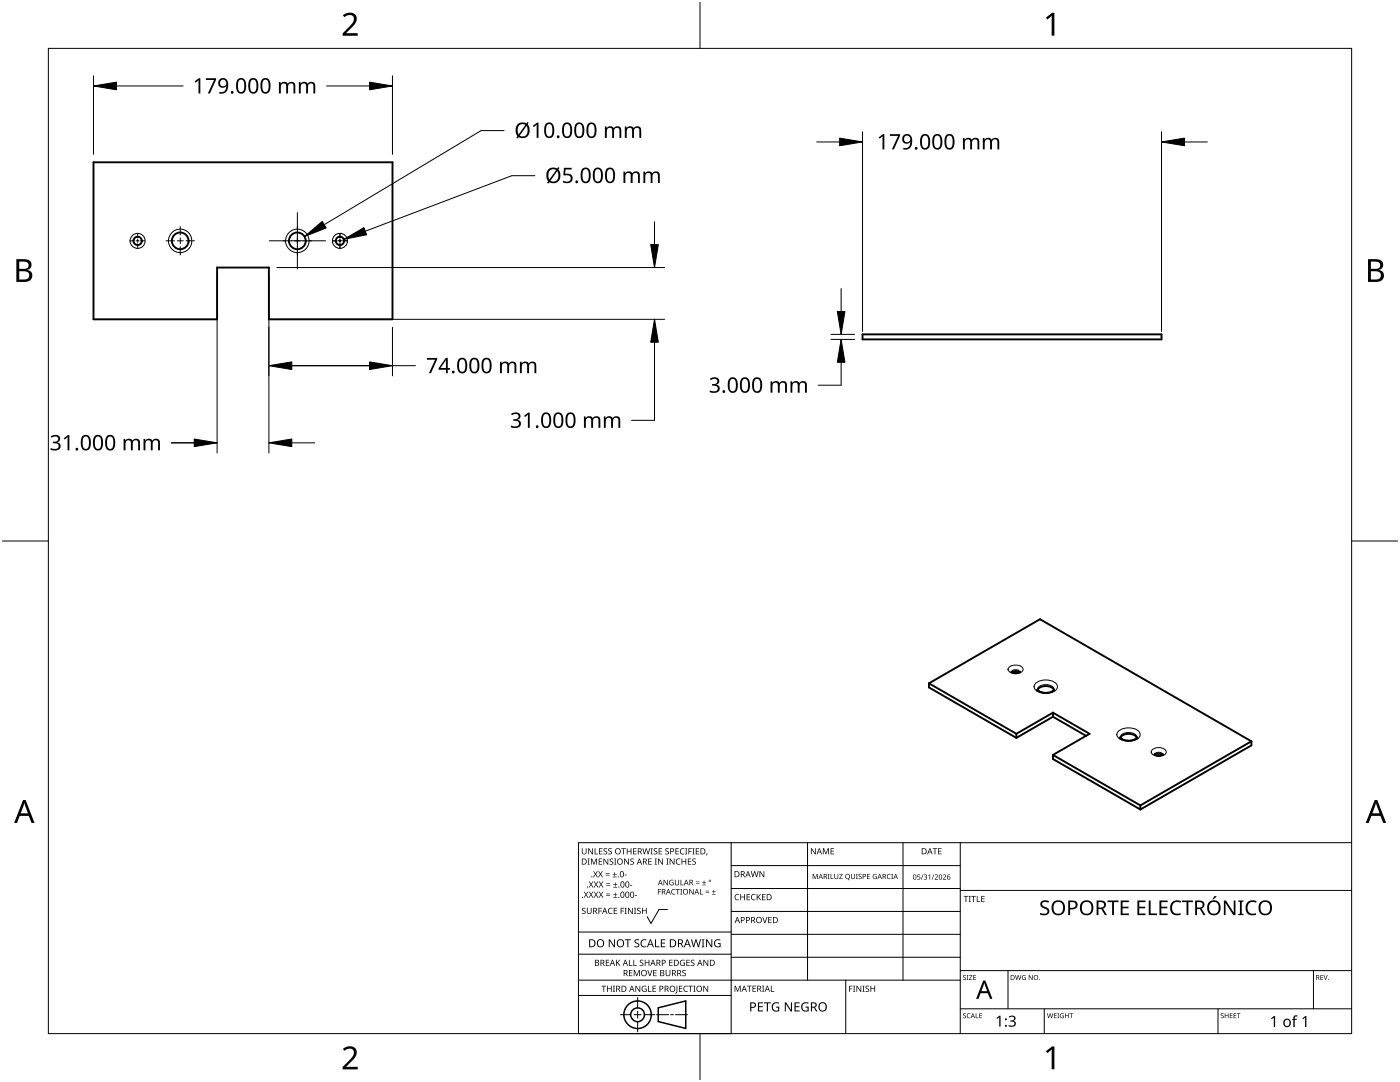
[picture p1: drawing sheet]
<svg xmlns="http://www.w3.org/2000/svg" width="279mm" height="216mm" viewBox="0 0 279 216" stroke-linecap="round" stroke-linejoin="round" font-family="sans-serif">
<g fill="none" stroke="#000" stroke-width=".2">
<path d="M201.5 133a2.18 2.18 0 0 1 2.6 .3 .85 .85 0 0 1-.9 1.1 1.63 1.63 0 0 1-2-.8zM201.8 134.1a1 1 0 0 1 1.7 0M206.7 136.3a3.2 3.2 0 0 1 4.3 .4 1.16 1.16 0 0 1-1.1 1.5 3.1 3.1 0 0 1-3.4-.8l-.1-.4zM207 137.6a1.89 1.89 0 0 1 2.7-.8l.6 .5 .1 .3M223.2 145.9a3.4 3.4 0 0 1 4 0 1.11 1.11 0 0 1 .2 1.2 1.11 1.11 0 0 1-1 .6 3.2 3.2 0 0 1-3.4-.8l-.1-.3zM223.6 147.2a1.7 1.7 0 0 1 2.2-1 1.17 1.17 0 0 1 1.1 1M230 149.5a2.11 2.11 0 0 1 2.7 .3 .69 .69 0 0 1-.6 .9 1.81 1.81 0 0 1-2.4-.6zM230.4 150.6a.96 .96 0 0 1 1.7 0"/>
<circle cx="27.5" cy="48.1" r="1.51"/>
<circle cx="36" cy="48.1" r="2.34"/>
<circle cx="59.3" cy="48.1" r="2.34"/>
<circle cx="67.8" cy="48.1" r="1.5"/>
</g>
<g fill="none" stroke="#000" stroke-width=".38">
<path d="M18.7 32.4h59.6v31.3h-24.6v-10.3h-10.4v10.3h-24.6zM172.1 66.7h59.7v1h-59.7zM185.4 136.4v.8l17.4 10M185.4 136.4l17.4 10M185.4 136.4l22.2-12.8 42.1 24.3M201.9 134h.1M202 134.2l.7-.3 .7 .3M203.5 134a1.52 1.52 0 0 1-1.6 0M203.6 134h-.1M207 137.9a1.75 1.75 0 0 1 2.2-1 1.12 1.12 0 0 1 1.2 1M207 137.6a2.38 2.38 0 0 0 3.4 0M202.8 146.4v.8"/>
<path d="M210.1 150.6v.9l17.5 10M210.1 142.2v.8M210.1 143l-7.3 4.2M210.1 150.6l17.5 10.1M210.1 143l6.6 3.8M210.1 142.2l-7.3 4.2M210.1 142.2l7.3 4.2-7.3 4.2M223.6 147.4a1.71 1.71 0 0 1 2.2-.9 1.18 1.18 0 0 1 1.1 .9M223.6 147.1h.1M226.9 147.1a2.42 2.42 0 0 1-3.3 0M230.4 150.5h.1M230.5 150.6l.7-.2 .7 .2"/>
<path d="M232.1 150.5a1.52 1.52 0 0 1-1.7 0M232.1 150.5h.1M249.7 147.9v.8l-22.1 12.8M249.7 147.9l-22.1 12.8M227.6 160.7v.8"/>
<circle cx="27.5" cy="48.1" r=".82"/>
<circle cx="36" cy="48.1" r="1.67"/>
<circle cx="59.3" cy="48.1" r="1.67"/>
<circle cx="67.8" cy="48.1" r=".83"/>
</g>
<path d="M9.7 9.7h260v196.5h-260z" fill="none" stroke="#000" stroke-width=".2"/>
<path d="M139.7 .5v9.2M.5 108h9.2M269.7 108h9.2M139.7 206.2v9.2" fill="none" stroke="#000" stroke-width=".2"/>
<g fill="#000">
<path d="M68.4 3.1a1.64 1.64 0 0 1 2.8 .4 2.52 2.52 0 0 1-1.2 2.2l-.9 .9h2.3v.5h-3v-.4l1.2-1.2a1.95 1.95 0 0 0 .9-2.2 1.23 1.23 0 0 0-1.8 .1zM208.7 3.5l1.3-.9h.4v4.5h-.5v-4l-.9 .8zM68.4 209.3a1.64 1.64 0 0 1 2.8 .4 2.52 2.52 0 0 1-1.2 2.2l-.9 1h2.3v.5h-3v-.5l1.2-1.2a1.95 1.95 0 0 0 .9-2.1 1.23 1.23 0 0 0-1.8 .1zM208.7 209.8l1.3-1h.4v4.6h-.5v-4l-.9 .7z"/>
<path d="M3.3 51.7h1.3a1.28 1.28 0 0 1 1.7 1.3 1.04 1.04 0 0 1-.9 .9 1.23 1.23 0 0 1 1 1.5 1.23 1.23 0 0 1-1.5 .9h-1.6zM3.8 54.1v1.7h1a.86 .86 0 0 0 1-.9 .86 .86 0 0 0-1.1-.8zM3.8 52.2v1.4h.9a.78 .78 0 0 0 1-.7 .78 .78 0 0 0-1.1-.7z"/>
<path d="M273 51.7h1.3a1.28 1.28 0 0 1 1.7 1.3 1.04 1.04 0 0 1-.8 .9 1.23 1.23 0 0 1 1 1.5 1.23 1.23 0 0 1-1.6 .9h-1.6zM273.6 54.1v1.7h.9a.86 .86 0 0 0 1.1-.9 .86 .86 0 0 0-1.1-.8zM273.6 52.2v1.4h.8a.78 .78 0 0 0 1-.7 .78 .78 0 0 0-1.1-.7z"/>
<path d="M4.6 159.6h.5l1.8 4.6h-.6l-.6-1.4h-1.8l-.5 1.4h-.6zM4.8 160.2l-.7 2.1h1.5z"/>
<path d="M274.3 159.6h.6l1.7 4.6h-.6l-.5-1.4h-1.8l-.6 1.4h-.5zM274.6 160.2l-.7 2.1h1.4z"/>
</g>
<g fill="none" stroke="#000" stroke-width=".2">
<path d="M145.9 168.1v38.1h-30.5v-38.1h154.3M145.9 172.7h45.7M145.9 177.3h45.7M161.2 168.1v27.5M180.2 168.1v27.5M191.6 168.1v38.1M191.6 177.7h78.1M115.4 198.6h30.5M115.4 195.6h76.2M115.4 190.4h30.5M115.4 186h30.5M127.3 199v2.1"/>
<path d="M133.2 181.5h-1.7l-1.6 2.8-.7-1.4M145.9 181.9h45.7M145.9 186.4h45.7M145.9 191h45.7M168.8 195.6v10.6M191.6 193.7h78.1M201.2 193.7v7.6M262.1 193.7v7.6M123.8 202.5h2.1M126.6 202.5h1.3M127.3 201.8v1.4M127.3 203.8v2.1"/>
<path d="M128.6 202.5h2.1M131 202.5h2.4M133.8 202.5h.6M134.8 202.5h2.4M191.6 201.3h78.1M208.4 201.3v4.9M243.1 201.3v4.9"/>
</g>
<g fill="#000">
<path d="M116.1 169.3h.2v.8a.32 .32 0 0 0 .3 .3 .32 .32 0 0 0 .3-.3v-.8h.2v.8a.47 .47 0 0 1-.5 .4 .47 .47 0 0 1-.5-.5zM116.5 177.9h.2l.3 .5 .3-.5h.1l-.4 .6 .4 .6h-.1l-.3-.5-.4 .5h-.1l.4-.6zM117.3 171.3h.4l-.1 .1v1l.1 .1h-.4l.1-.1v-1zM117.4 169.3h.2l.6 1v-1h.1v1.2h-.1l-.7-1v1h-.1zM117.5 177.9h.2l.3 .5 .3-.5h.1l-.4 .6 .4 .6h-.1l-.4-.5-.3 .5h-.1l.4-.6zM117.5 175.9h.2l.3 .5 .3-.5h.1l-.4 .6 .5 .6h-.2l-.3-.5-.4 .5h-.1l.4-.6zM117.9 171.3h.3l.3 1 .4-1h.3v1.2h-.2v-1l-.4 1h-.1l-.4-1v1h-.2zM118.7 169.3h.1v1h.6v.2h-.7zM118.4 173.8h.1l.3 .5 .3-.5h.2l-.4 .6 .4 .7h-.1l-.4-.6-.3 .6h-.1l.4-.7zM118.5 177.9h.2l.2 .5 .3-.5h.2l-.4 .6 .4 .6h-.1l-.4-.5-.3 .5h-.1l.4-.6zM118.5 175.9h.2l.3 .5 .3-.5h.1l-.4 .6 .4 .6h-.1l-.3-.5-.4 .5h-.1l.4-.6zM119.5 171.3h.7v.1h-.6v.4h.5v.2h-.5v.4h.6v.1h-.7z"/>
<path d="M119.6 169.3h.6v.1h-.5v.4h.5v.1h-.5v.4h.5v.2h-.6zM119.4 173.8h.1l.3 .5 .3-.5h.2l-.4 .6 .4 .7h-.1l-.4-.6-.3 .6h-.2l.5-.7zM119.5 177.9h.1l.3 .5 .3-.5h.2l-.4 .6 .4 .6h-.1l-.4-.5-.3 .5h-.1l.4-.6zM119.5 175.9h.2l.3 .5 .3-.5h.1l-.4 .6 .4 .6h-.1l-.4-.5-.3 .5h-.1l.4-.6zM120.9 174.6h.8v.1h-.8zM120.9 174.2h.8v.1h-.8zM121 178.7h.8v.1h-.8zM121 178.3h.8v.1h-.8zM121 176.6h.8v.1h-.8zM121 176.3h.8v.1h-.8zM120.5 169.4l.4-.1h.3l-.1 .1a.25 .25 0 0 0-.4-.1 .25 .25 0 0 0 0 .4l.4 .3 .1 .2-.3 .3-.5-.1v-.1h.2a.27 .27 0 0 0 .4-.1 .27 .27 0 0 0-.3-.3l-.2-.2zM120.4 171.3h.2l.7 1-.1-1h.2v1.2h-.2l-.6-1v1h-.2z"/>
<path d="M121.4 169.4l.5-.1h.2v.1a.25 .25 0 0 0-.4-.1 .25 .25 0 0 0 0 .4l.4 .3v.2l-.2 .3-.5-.1v-.1h.1a.27 .27 0 0 0 .5-.1 .27 .27 0 0 0-.4-.3l-.2-.2zM122.3 174.9h.8v.2h-.8zM122.4 179h.8v.1h-.8zM122.4 177h.8v.1h-.8zM121.7 171.4l.4-.1 .3 .1-.1 .1a.25 .25 0 0 0-.4-.1 .25 .25 0 0 0 0 .4 .42 .42 0 0 1 .5 .5 .42 .42 0 0 1-.7 .2l-.1-.2 .2 .1a.27 .27 0 0 0 .5-.2 .27 .27 0 0 0-.4-.3l-.2-.2zM122.6 174h.1v.4h.4v.1h-.4v.4h-.1v-.4h-.3v-.1h.3zM122.7 178.1h.1v.4h.4v.1h-.4v.3h-.1v-.3h-.3v-.1h.3zM122.7 176.1h.2v.3h.3v.2h-.3v.3h-.2v-.3h-.3v-.2h.3zM122.6 171.3h.4l-.1 .1v1l.1 .1h-.4l.1-.1v-1zM124 169.3h.9v.1h-.4v1.1h-.1v-1.1h-.4zM124.7 174.5h.4v.2h-.4zM124.6 171.3h.1l.7 1v-1h.1v1.2h-.2l-.6-1v1h-.1z"/>
<path d="M125.7 176.6h.5v.1h-.5zM125.1 169.3h.1v.5h.7v-.5h.1v1.2h-.1v-.6h-.7v.6h-.1zM125.8 171.4l.5-.1 .2 .1v.1a.25 .25 0 0 0-.4-.1 .25 .25 0 0 0 0 .4 .42 .42 0 0 1 .4 .5 .42 .42 0 0 1-.7 .2v-.2l.1 .1a.27 .27 0 0 0 .5-.2 .27 .27 0 0 0-.4-.3l-.2-.2zM126.7 178.6h.4v.2h-.4zM126.4 169.3h.6v.1h-.5v.4h.5v.1h-.5v.4h.5v.2h-.6zM128.2 169.3h.2l.2 1 .3-1h.2l.2 1 .3-1h.1l-.3 1.2h-.1l-.3-1.1-.3 1.1h-.2zM129.4 171.3h.7v.1h-.6v.4h.5v.2h-.5v.4h.6v.1h-.7zM129.8 169.3h.5l-.2 .1v1l.2 .1h-.5l.2-.1v-1zM130.7 171.3h.4l-.1 .1v1l.1 .1h-.4l.1-.1v-1zM130.5 169.4l.4-.1h.3l-.1 .1a.25 .25 0 0 0-.4-.1 .25 .25 0 0 0 0 .4l.4 .3 .1 .2-.2 .3-.6-.1v-.1h.2a.27 .27 0 0 0 .4-.1 .27 .27 0 0 0-.3-.3l-.2-.2zM131.3 177.4h.6v.1h-.5v.4h.5v.1h-.5v.5h-.1zM131.4 169.3h.7v.1h-.5v.4h.5v.1h-.5v.4h.5v.2h-.7z"/>
<path d="M131.3 171.3h.2l.7 1v-1h.1v1.2h-.2l-.6-1v1h-.2zM132.4 175.6h.2l.6 .9v-.9h.1v1h-.2l-.6-.9v.9h-.1zM133 171.3h.4l-.1 .1v1l.1 .1h-.4l.1-.1v-1zM132.8 169.4l.4-.1h.3l-.1 .1a.25 .25 0 0 0-.3-.1 .25 .25 0 0 0 0 .4l.4 .3v.2l-.2 .3-.5-.1v-.1h.1a.27 .27 0 0 0 .5-.1 .27 .27 0 0 0-.4-.3l-.2-.2zM133.7 175.7l.5-.2 .2 .1v.1a.45 .45 0 0 0-.7 .4 .45 .45 0 0 0 .6 .4v-.3h-.2v-.1h.3v.5a.6 .6 0 0 1-.8-.1 .6 .6 0 0 1 .1-.8zM134.1 177.5l.4-.1h.3l-.1 .2a.44 .44 0 0 0-.6 .4 .44 .44 0 0 0 .6 .3 .52 .52 0 0 1-.7 0 .52 .52 0 0 1 .1-.8zM133.6 171.3h.2l.7 1v-1h.1v1.2h-.2l-.6-1v1h-.2zM134.9 177.4h.8v.1h-.4v1h-.1v-1h-.3zM135 171.5l.5-.2 .3 .1-.1 .1a.49 .49 0 0 0-.7 .4 .49 .49 0 0 0 .7 .5 .52 .52 0 0 1-.6 0 .52 .52 0 0 1-.2-.6zM134.8 169.3h.7v.1h-.6v.4h.5v.1h-.5v.4h.6v.2h-.7zM134.7 175.6h.1v.7a.28 .28 0 0 0 .3 .2 .28 .28 0 0 0 .3-.2v-.7h.1v.7a.42 .42 0 0 1-.4 .4 .42 .42 0 0 1-.4-.4zM135.8 175.6h.2v.9h.4v.1h-.6z"/>
<path d="M135.8 177.4h.3l-.1 .1v.9l.1 .1h-.3l.1-.1v-.9zM135.8 169.4l.4-.1h.4l-.1 .1h-.2a.49 .49 0 0 0-.4 .6 .49 .49 0 0 0 .7 .3 .52 .52 0 0 1-.7 .1 .52 .52 0 0 1-.2-.6zM136 171.3h.2v.5h.6v-.5h.1v1.2h-.1v-.5h-.6v.5h-.2zM136.7 169.3h.5l-.2 .1v1l.2 .1h-.5l.2-.1v-1zM137.4 169.3h.7v.1h-.6v.4h.5v.2h-.5v.5h-.1zM137.3 171.3h.7v.1h-.6v.4h.5v.2h-.5v.4h.6v.1h-.7zM137.6 177.4h.1l.6 .9v-.9h.1v1.1h-.1l-.6-.9v.9h-.1zM138.2 169.3h.4l-.1 .1v1l.1 .1h-.4l.1-.1v-1zM138.9 176.2h.7v.1h-.7zM138.9 175.9h.7v.1h-.7zM138.2 171.4l.4-.1 .3 .1-.1 .1a.25 .25 0 0 0-.4-.1 .25 .25 0 0 0 0 .4 .42 .42 0 0 1 .5 .5 .42 .42 0 0 1-.7 .2l-.1-.2 .2 .1a.27 .27 0 0 0 .5-.2 .27 .27 0 0 0-.4-.3l-.2-.2zM138.9 169.3h.6v.1h-.5v.4h.5v.1h-.5v.4h.5v.2h-.6z"/>
<path d="M139.7 177.4h.1v1h.5v.1h-.6zM140.1 176.5h.8v.1h-.8zM140.5 175.7h.1v.3h.3v.2h-.3v.3h-.1v-.3h-.4v-.2h.4zM140.8 178h.7v.2h-.7zM140.8 177.7h.7v.1h-.7zM141 170.3h.2l-.3 .4zM142.1 178.4h.7v.1h-.7zM142.4 177.6h.1v.3h.3v.1h-.3v.3h-.1v-.3h-.3v-.1h.3zM146.8 178.6l.4-.2 .3 .1v.1a.49 .49 0 0 0-.7 .4 .49 .49 0 0 0 .7 .5 .52 .52 0 0 1-.7 0 .52 .52 0 0 1-.2-.6zM147.7 178.4h.2v.5h.6v-.5h.2v1.2h-.2v-.5h-.6v.5h-.2zM149 178.4h.7v.1h-.5v.4h.4v.2h-.4v.4h.5v.1h-.7zM150 178.6l.5-.2 .3 .1-.1 .1a.49 .49 0 0 0-.7 .4 .49 .49 0 0 0 .8 .5 .52 .52 0 0 1-.7 0 .52 .52 0 0 1-.2-.6z"/>
<path d="M149.8 173.8h.2l.3 1.1 .2-1.1h.2l.3 1.1 .2-1.1h.2l-.3 1.2h-.2l-.3-1-.3 1h-.1zM151 178.4h.2v.6l.5-.6h.2l-.5 .5 .5 .7h-.2l-.4-.6-.1 .6h-.2zM151.6 173.8h.1l.7 1v-1h.1v1.2h-.1l-.7-1v1h-.1zM152.1 178.4h.7v.1h-.6v.4h.5v.2h-.5v.4h.6v.1h-.7zM162.2 174.4h.2l.3 .8 .3-.8h.2v1h-.1v-.9l-.5 .9-.3-.9v.9h-.1zM161.8 169.3h.2l.7 1v-1h.1v1.2h-.2l-.6-1v1h-.2zM164.2 169.3h.2l.4 .9 .4-.9h.2v1.2h-.1v-1.1l-.4 1.1h-.1l-.4-1.1v1.1h-.2zM165.2 174.4h.4l-.2 .1v.8l.2 .1h-.4l.1-.1v-.8zM165.8 174.4h.1v.9h.4v.1h-.5zM165.8 169.3h.6v.1h-.5v.4h.5v.1h-.5v.4h.5v.2h-.6zM166.5 174.4h.1v.6a.26 .26 0 0 0 .3 .3 .26 .26 0 0 0 .3-.3v-.6h.1v.6a.39 .39 0 0 1-.4 .4 .39 .39 0 0 1-.4-.4zM167.5 174.4h.7l-.6 .9h.6v.1h-.7l.5-.9h-.5z"/>
<path d="M169.9 174.4h.1v.6a.26 .26 0 0 0 .2 .3 .26 .26 0 0 0 .3-.3v-.6h.1v.6a.39 .39 0 0 1-.4 .4 .39 .39 0 0 1-.3-.4zM170.8 174.4h.4l-.1 .1v.8l.1 .1h-.4l.1-.1v-.8zM171.4 174.5l.3-.1h.2v.1a.24 .24 0 0 0-.3-.1 .24 .24 0 0 0-.1 .4 .24 .24 0 0 0 .3 .1 .32 .32 0 0 1 0 .5 .32 .32 0 0 1-.5-.2l.1 .1a.26 .26 0 0 0 .3 0 .26 .26 0 0 0 .1-.3 .26 .26 0 0 0-.3-.1zM173 174.4h.6v.1h-.4v.3h.4v.1h-.4v.4h.4v.1h-.6zM174.3 174.5l.4-.1h.3l-.1 .1a.42 .42 0 0 0-.6 .4 .42 .42 0 0 0 .6 .4v-.3h-.3v-.1h.4v.5a.56 .56 0 0 1-.7-.1 .56 .56 0 0 1 0-.8zM177.1 174.5l.3-.1h.4l-.3 .1a.42 .42 0 0 0-.4 .5 .42 .42 0 0 0 .6 .3 .48 .48 0 0 1-.7-.1 .48 .48 0 0 1 .1-.7zM177.9 174.4h.3l-.1 .1v.8l.1 .1h-.3l.1-.1v-.8zM183.1 174.5h.5v.1h-.4v.3a.34 .34 0 0 1 .4 .2 .34 .34 0 0 1-.1 .4 .34 .34 0 0 1-.5-.1 .27 .27 0 0 0 .4 .1 .27 .27 0 0 0 .1-.4 .27 .27 0 0 0-.4-.1zM184.2 174.5h.1l-.4 1h-.1zM184.4 174.6h.5l.1 .2-.2 .2a.32 .32 0 0 1 .2 .4 .32 .32 0 0 1-.5 .1l-.1-.1a.26 .26 0 0 0 .4 .1 .26 .26 0 0 0 0-.4l-.3-.2a.23 .23 0 0 0 .3 0 .23 .23 0 0 0-.1-.4 .23 .23 0 0 0-.3 .2zM185.2 174.7l.4-.2v1h-.1v-.9l-.2 .2zM186.3 174.5h.2l-.4 1h-.2z"/>
<path d="M186.1 169.3h.9v.1h-.3v1.1h-.2v-1.1h-.4zM186.5 174.6a.37 .37 0 0 1 .6 0 .37 .37 0 0 1-.2 .6l-.2 .2h.5v.1h-.7l.3-.4a.27 .27 0 0 0 .3-.3 .27 .27 0 0 0-.4-.2zM187.2 169.3h.7v.1h-.5v.4h.5v.1h-.5v.4h.5v.2h-.7zM188.2 174.6a.37 .37 0 0 1 .6 0 .37 .37 0 0 1-.3 .6l-.2 .2h.5v.1h-.6l.2-.4a.27 .27 0 0 0 .3-.3 .27 .27 0 0 0-.4-.2zM192.3 178.8h.9v.1h-.3v1.1h-.2v-1.1h-.4zM193.3 178.8h.5l-.2 .1v1l.2 .1h-.5l.2-.1v-1zM193.8 178.8h1v.1h-.4v1.1h-.2v-1.1h-.4zM194.9 178.8h.2v1.1h.5v.1h-.7zM195.8 178.8h.7v.1h-.5v.4h.5v.1h-.5v.5h.5v.1h-.7zM233.9 180.1a1.63 1.63 0 0 1 1.8-.3l-.1 .3-.8-.1a1.19 1.19 0 0 0-.8 1.5 1.19 1.19 0 0 0 1.6 .7v.3a1.5 1.5 0 0 1-1.8-.3 1.5 1.5 0 0 1-.1-1.8zM242.4 178.8h.4l-.6 .7h-.2zM249 180.1a1.63 1.63 0 0 1 1.8-.3l-.2 .3-.7-.1a1.19 1.19 0 0 0-.9 1.5 1.19 1.19 0 0 0 1.7 .7v.3a1.5 1.5 0 0 1-1.8-.3 1.5 1.5 0 0 1-.2-1.8z"/>
<path d="M116.2 181.3l.4-.2 .3 .1-.1 .1a.25 .25 0 0 0-.4-.1 .25 .25 0 0 0 0 .4l.4 .2 .1 .3-.3 .3-.5-.1v-.1h.2a.27 .27 0 0 0 .4-.1 .27 .27 0 0 0-.3-.3l-.2-.2zM117.1 181.1h.2v.8a.32 .32 0 0 0 .3 .3 .32 .32 0 0 0 .3-.3v-.8h.2v.8a.47 .47 0 0 1-.5 .5 .47 .47 0 0 1-.5-.5zM119.4 181.1h.7v.2h-.5v.4h.5v.1h-.5v.6h-.2zM120 196.7h1v.1h-.4v1.1h-.2v-1.1h-.4zM120.9 191.5h.7v.1h-.5v.4h.4v.2h-.4v.4h.5v.1h-.7zM121.5 181.3l.4-.2 .4 .1-.1 .1a.49 .49 0 0 0-.7 .5 .49 .49 0 0 0 .7 .4 .52 .52 0 0 1-.6 .1 .52 .52 0 0 1-.3-.6zM121.1 196.7h.2v.5h.6v-.5h.2v1.2h-.2v-.6h-.6v.6h-.2zM121.5 187.4h.2l.9 1.3v-1.3h.1v1.6h-.2l-.8-1.3v1.3h-.2zM122.3 196.7h.4l-.1 .1v1l.1 .1h-.4l.2-.1v-1zM122.5 181.1h.7v.2h-.6v.4h.5v.1h-.5v.4h.6v.2h-.7zM122.9 191.5h.2v.6l.5-.6h.2l-.5 .5 .5 .7h-.2l-.4-.6-.1 .6h-.2zM123.9 181.1h.6v.2h-.5v.4h.5v.1h-.5v.6h-.1z"/>
<path d="M124.7 181.1h.4l-.2 .2v.9l.2 .2h-.4l.1-.2v-.9zM124.7 187.4h1.2v.2h-.5v1.4h-.2v-1.4h-.5zM125.5 191.5h.2v1.1h.5v.1h-.7zM125.5 193.6h.7v.1h-.5v.4h.5v.1h-.5v.4h.5v.2h-.7zM125.3 181.1h.2l.7 1.1-.1-1.1h.2v1.3h-.2l-.6-1v1h-.2zM126.4 191.5h.2v1.1h.5v.1h-.7zM126.5 181.1h.5l-.2 .2v.9l.2 .2h-.5l.2-.2v-.9zM126.5 193.6h.2l.4 1 .4-1h.2v1.2h-.2v-1.1l-.4 1.1h-.1l-.4-1.1v1.1h-.1zM126.7 187.6l.3-.2 .6 .1-.2 .1a.33 .33 0 0 0-.6 .2 .33 .33 0 0 0 .4 .4 .47 .47 0 0 1 .4 .6 .47 .47 0 0 1-.7 .2h-.3v-.2h.2a.35 .35 0 0 0 .6-.2 .35 .35 0 0 0-.5-.4l-.3-.2zM126.8 196.7h.2l.6 1v-1h.2v1.2h-.2l-.7-1 .1 1h-.2zM127.2 181.3l.4-.2 .3 .1-.1 .1a.25 .25 0 0 0-.4-.1 .25 .25 0 0 0 0 .4l.4 .2 .1 .3-.3 .3-.5-.1v-.1h.2a.27 .27 0 0 0 .4-.1 .27 .27 0 0 0-.3-.3l-.2-.2zM127.7 191.6l.5-.1 .2 .1v.1a.25 .25 0 0 0-.4-.1 .25 .25 0 0 0 0 .4l.4 .2v.3l-.2 .2h-.5v-.2l.1 .1a.27 .27 0 0 0 .5-.2 .27 .27 0 0 0-.4-.3l-.2-.2z"/>
<path d="M128 187.6l.6-.2 .4 .1v.2a.64 .64 0 0 0-1 .5 .64 .64 0 0 0 1 .6v.2a.83 .83 0 0 1-1.1-.3 .83 .83 0 0 1 .1-1.1zM128.2 196.8l.6-.1 .2 .1v.1a.5 .5 0 0 0-.8 .4 .5 .5 0 0 0 .7 .5v-.4h-.3v-.1h.4v.6a.66 .66 0 0 1-.8-.2 .66 .66 0 0 1 0-.9zM128.1 181.1h.2v.6h.6v-.6h.2v1.3h-.2v-.6h-.6v.6h-.2zM129.2 193.6h.1l.4 1 .3-1h.2l-.4 1.2h-.2zM129.3 196.7h.2v1.1h.5v.1h-.7zM128.7 191.5h.1v.5h.6v-.5h.2v1.2h-.2v-.5h-.6v.5h-.1zM130.7 187.4h.2v1.4h.7v.2h-.9zM130.2 196.7h.7v.1h-.5v.4h.5v.1h-.5v.5h.5v.1h-.7zM130.4 193.6h.6v.1h-.5v.4h.5v.1h-.5v.4h.5v.2h-.6zM131.9 187.4h.9v.2h-.7v.5h.6v.2h-.6v.5h.7v.2h-.9zM132.8 193.6h.2v.7a.32 .32 0 0 0 .3 .4 .32 .32 0 0 0 .3-.4v-.7h.2v.7a.47 .47 0 0 1-.5 .5 .47 .47 0 0 1-.5-.5zM133.5 191.5h.7v.1h-.5v.4h.5v.2h-.5v.4h.5v.1h-.7z"/>
<path d="M135 196.7h.2v1.3l-.1 .2h-.3l-.1-.1 .3-.2zM135.5 196.7h.7v.1h-.5v.4h.4v.1h-.4v.5h.5v.1h-.7zM135.8 191.7l.5-.2 .4 .1-.1 .1a.5 .5 0 0 0-.8 .4 .5 .5 0 0 0 .7 .5v-.4h-.2v-.1h.4v.6a.66 .66 0 0 1-.9-.1 .66 .66 0 0 1 0-.9zM136.2 193.7l.4-.2 .3 .1-.1 .1a.25 .25 0 0 0-.4-.1 .25 .25 0 0 0 0 .4 .42 .42 0 0 1 .5 .6 .42 .42 0 0 1-.7 .2l-.1-.2h.2a.27 .27 0 0 0 .5-.1 .27 .27 0 0 0-.4-.3l-.2-.2zM136.5 196.8l.5-.1 .3 .1-.1 .1a.49 .49 0 0 0-.7 .4 .49 .49 0 0 0 .8 .4 .52 .52 0 0 1-.7 .1 .52 .52 0 0 1-.2-.6zM137 191.5h.7v.1h-.6v.4h.5v.2h-.5v.4h.6v.1h-.7zM137.4 196.7h.9v.1h-.4v1.1h-.1v-1.1h-.4zM137.9 191.6l.4-.1 .3 .1-.1 .1a.25 .25 0 0 0-.4-.1 .25 .25 0 0 0 0 .4l.4 .2 .1 .3-.2 .2h-.6v-.2l.2 .1a.27 .27 0 0 0 .5-.2 .27 .27 0 0 0-.4-.3l-.2-.2zM138.4 196.7h.4l-.1 .1v1l.1 .1h-.4l.1-.1v-1zM137.9 187.4h.2l.3 1.4 .4-1.4h.2l.4 1.4 .3-1.4h.2l-.4 1.6h-.2l-.4-1.3-.4 1.3h-.2zM140 187.4h.6l-.2 .2v1.3l.2 .1h-.6l.2-.1v-1.3zM140.4 196.7h.1l.7 1v-1h.1v1.2h-.1l-.7-1v1h-.1z"/>
<path d="M140.4 191.5h.2l.6 1v-1h.1v1.2h-.1l-.7-1v1h-.1zM140.9 187.4h.2l.9 1.3v-1.3h.2v1.6h-.3l-.8-1.3v1.3h-.2zM142.7 187.6l.7-.2 .4 .1-.1 .2a.65 .65 0 0 0-1 .5 .65 .65 0 0 0 .9 .6v-.4h-.3v-.2h.5v.7a.86 .86 0 0 1-1.1-.1 .86 .86 0 0 1 0-1.2zM146.6 196.7h.2l.4 1 .4-1h.2v1.2h-.1v-1.1l-.4 1.1h-.2l-.4-1.1v1.1h-.1zM149.1 196.7h.9v.1h-.4v1.1h-.1v-1.1h-.4zM150.2 196.7h.7v.1h-.6v.4h.5v.1h-.5v.5h.6v.1h-.7zM152.1 183h.2l.3 1 .4-1h.2l-.5 1.2h-.1zM152.1 196.7h.4l-.1 .1v1l.1 .1h-.4l.1-.1v-1zM153.8 196.7h.2v1.1h.5v.1h-.7zM153.3 183h.7v.1h-.5v.4h.5v.1h-.5v.5h.5v.1h-.7zM169.5 196.7h.6v.1h-.5v.5h.5v.1h-.5v.5h-.1zM170.2 196.7h.5l-.2 .1v1l.2 .1h-.5l.2-.1v-1z"/>
<path d="M170.9 196.7h.2l.6 1v-1h.2v1.2h-.2l-.6-1v1h-.2zM172.1 196.7h.5l-.2 .1v1l.2 .1h-.5l.2-.1v-1zM172.8 196.8l.4-.1h.2v.2a.25 .25 0 0 0-.4-.1 .25 .25 0 0 0 0 .4l.4 .2 .1 .3-.3 .2h-.5v-.2l.2 .1a.27 .27 0 0 0 .4-.2 .27 .27 0 0 0-.3-.3l-.3-.2zM173.7 196.7h.2v.5h.6v-.5h.2v1.2h-.2v-.6h-.6v.6h-.2zM192.2 194.7l.4-.1h.2l-.1 .1a.24 .24 0 0 0-.3 0 .24 .24 0 0 0-.1 .3 .24 .24 0 0 0 .4 .1l.1 .1-.1 .3h-.4l-.1-.1a.24 .24 0 0 0 .3 .1 .24 .24 0 0 0 .1-.3l-.4-.3zM192.9 194.6h.4l-.1 .1v.7l.1 .1h-.4l.1-.1v-.7zM193.4 194.6h.6l-.5 .8h.6v.1h-.7l.5-.8h-.5zM194.2 194.6h.6v.1h-.4v.3h.4v.1h-.4v.3h.4v.1h-.6zM202.6 194.6h.1l.2 .8 .2-.8h.2l.2 .8 .2-.8h.1l-.2 .9h-.2l-.2-.8-.2 .8h-.2zM204.1 194.7l.3-.1h.3l-.1 .1a.4 .4 0 0 0-.6 .4 .4 .4 0 0 0 .6 .3v-.3l-.2-.1h.3v.5a.53 .53 0 0 1-.7-.1 .53 .53 0 0 1 .1-.7zM205.3 194.6h.2l.5 .8v-.8h.1v.9h-.2l-.5-.8v.8h-.1zM207.8 180a1.38 1.38 0 0 1 1.5-.2l-.1 .3-.3-.1a.52 .52 0 0 0-.7 0 .52 .52 0 0 0-.1 .7l1 .5 .3 .6a1.19 1.19 0 0 1-1.8 .7v-.3a1.04 1.04 0 0 0 1.4-.2 1.04 1.04 0 0 0-1-.9 .77 .77 0 0 1-.2-1.1z"/>
<path d="M221 179.7h2.2v.3h-.9v2.6h-.4v-2.6h-.9zM223.7 179.7h1.6v.3h-1.3v.9h1.2v.3h-1.2v1.1h1.3v.3h-1.6zM227 179.7h1.6v.3h-1.2v.9h1.1v.3h-1.1v1.1h1.2v.3h-1.6zM229.3 179.7h.3v2.6h1.3v.3h-1.6zM231.4 179.7h1.6v.3h-1.2v.9h1.2v.3h-1.2v1.1h1.2v.3h-1.6zM235.9 179.7h2.2v.3h-.9v2.6h-.4v-2.6h-.9zM244.2 179.7h.5l1.5 2.4v-2.4h.4v2.9h-.5l-1.5-2.4v2.4h-.4zM247.1 179.7h1.1v.2l-.4 .1v2.3l.4 .1v.2h-1.1v-.2l.4-.1v-2.3l-.4-.1zM263.5 194.6h.6v.1h-.5v.3h.4v.1h-.4v.3h.5v.1h-.6zM264.1 194.6h.2l.2 .8 .3-.8h.2l-.4 .9h-.1zM151.3 200h1v.2h-.8v.6h.7v.2h-.7v.6h.8v.2h-1zM152.5 200h1.3v.2h-.5v1.6h-.3v-1.6h-.5z"/>
<path d="M154.3 200.2l.8-.2 .4 .1-.1 .2a.75 .75 0 0 0-1.1 .6 .75 .75 0 0 0 1 .7v-.5h-.4v-.2h.6v.9a1 1 0 0 1-1.3-.2 1 1 0 0 1 .1-1.4zM156.6 200h.3l1 1.5-.1-1.5h.3v1.8h-.3l-1-1.5v1.5h-.2zM158.6 200h1v.2h-.8v.6h.7v.2h-.7v.6h.8v.2h-1zM160.1 200.2l.9-.2 .4 .1-.1 .2a.75 .75 0 0 0-1.2 .6 .75 .75 0 0 0 1.1 .7v-.5h-.4v-.2h.6v.9a1 1 0 0 1-1.3-.2 1 1 0 0 1 0-1.4zM192.2 202.3l.4-.1h.2l-.1 .1a.24 .24 0 0 0-.3 0 .24 .24 0 0 0-.1 .3 .24 .24 0 0 0 .4 .1l.1 .2-.1 .2-.4 .1-.1-.2a.24 .24 0 0 0 .3 .1 .24 .24 0 0 0 .1-.3l-.4-.2zM193.1 202.3l.6-.1-.3 .1a.4 .4 0 0 0-.3 .5 .4 .4 0 0 0 .5 .2 .46 .46 0 0 1-.6 0 .46 .46 0 0 1 .1-.7zM194.7 202.2h.1v.8h.5v.2h-.6zM195.4 202.2h.6v.1h-.4v.3h.4v.1h-.4v.4h.4v.1h-.6zM198.9 203.1l.6-.4h.2v2.2h-.3v-1.9l-.4 .3zM201.3 202.9a.78 .78 0 0 1 .8-.3 .78 .78 0 0 1 .6 .6l-.1 .3-.4 .2a.62 .62 0 0 1 .5 .8 .62 .62 0 0 1-.8 .4l-.6-.1v-.3l.3 .1a.49 .49 0 0 0 .7 0 .49 .49 0 0 0 0-.7l-.7-.1v-.2a.46 .46 0 0 0 .7 0 .46 .46 0 0 0-.1-.7h-.3l-.5 .2zM209 202.2h.1l.2 .8 .2-.8h.1l.3 .8 .2-.8h.1l-.3 1h-.1l-.2-.9-.3 .9h-.1zM210.3 202.2h.6v.1h-.4v.3h.3v.1h-.3v.4h.4v.1h-.6z"/>
<path d="M211 202.2h.4l-.2 .1v.8l.2 .1h-.4l.1-.1v-.8zM211.6 202.3l.7-.1-.1 .1a.4 .4 0 0 0-.6 .4 .4 .4 0 0 0 .6 .3v-.2l-.2-.2h.3v.5a.53 .53 0 0 1-.7-.1 .53 .53 0 0 1 0-.7zM212.5 202.2h.2v.4h.5v-.4h.1v1h-.1v-.5h-.5v.5h-.2zM213.4 202.2h.8v.1h-.3v.9h-.2v-.9h-.3zM243.7 202.3l.3-.1h.2v.1a.24 .24 0 0 0-.3 0 .24 .24 0 0 0-.1 .3 .24 .24 0 0 0 .3 .1l.1 .2-.1 .2-.4 .1-.1-.2a.24 .24 0 0 0 .4 .1 .24 .24 0 0 0 0-.3l-.3-.2zM244.4 202.2h.2v.4h.5v-.4h.1v1h-.1v-.5h-.5v.5h-.2zM245.4 202.2h.6v.1h-.4v.3h.4v.1h-.4v.4h.4v.1h-.6zM246.2 202.2h.5v.1h-.4v.3h.4v.1h-.4v.4h.4v.1h-.5zM246.8 202.2h.8v.1h-.3v.9h-.2v-.9h-.3zM253.7 203.2l.6-.5h.2v2.2h-.3v-1.9l-.4 .4zM258.2 202.7l.3-.1h.5l-.1 .3-.4-.1-.1 .2v.3h.4v.2h-.4v1.4h-.3v-1.4h-.3l.3-.2zM259.9 203.2l.6-.5h.2v2.2h-.2v-1.9l-.5 .4z"/>
<path d="M116.1 171.3h.4a.61 .61 0 0 1 .6 .6 .61 .61 0 0 1-.6 .6h-.4zM116.3 171.4v1h.1a.48 .48 0 0 0 .5-.5 .48 .48 0 0 0-.4-.5z"/>
<path d="M122.7 169.9a.61 .61 0 0 1 1.2 0 .61 .61 0 0 1-1.2 0zM123 169.5a.47 .47 0 0 0-.1 .7 .47 .47 0 0 0 .8 0v-.1a.45 .45 0 0 0-.1-.6 .45 .45 0 0 0-.6 0z"/>
<path d="M123.1 171.9a.61 .61 0 0 1 1.2 0 .61 .61 0 0 1-1.2 0zM123.5 171.5l-.2 .4a.45 .45 0 0 0 .7 .4 .45 .45 0 0 0 0-.8l-.2-.1z"/>
<path d="M123.9 173.9a.51 .51 0 0 1 .6 .1 .51 .51 0 0 1 0 .7 .44 .44 0 0 1-.6 .3 .44 .44 0 0 1-.2-.6zM123.9 174v.1a.48 .48 0 0 0 .3 .8 .53 .53 0 0 0 .2-.5 .53 .53 0 0 0-.4-.4z"/>
<path d="M124 178a.44 .44 0 0 1 .5 0 .44 .44 0 0 1 .1 .5 .46 .46 0 0 1-.4 .7 .46 .46 0 0 1-.4-.7zM124.1 178.1l-.1 .2a.45 .45 0 0 0 .3 .7 .53 .53 0 0 0 .2-.5 .53 .53 0 0 0-.4-.4z"/>
<path d="M124 176a.44 .44 0 0 1 .5 0 .44 .44 0 0 1 .1 .5 .46 .46 0 0 1-.4 .6 .46 .46 0 0 1-.4-.7zM124.1 176.1l-.1 .4a.31 .31 0 0 0 .2 .5 .31 .31 0 0 0 .3-.5l-.1-.4z"/>
<path d="M124.9 178a.5 .5 0 0 1 .7 .1 .5 .5 0 0 1 0 .6 .44 .44 0 0 1-.6 .4 .44 .44 0 0 1-.2-.6zM125 178.1a.48 .48 0 0 0-.1 .6 .48 .48 0 0 0 .4 .3l.1-.8-.2-.2z"/>
<path d="M124.9 176a.44 .44 0 0 1 .6 0 .44 .44 0 0 1 .1 .5 .46 .46 0 0 1-.5 .6 .46 .46 0 0 1-.3-.7zM125 176.1l-.1 .4a.31 .31 0 0 0 .3 .5 .31 .31 0 0 0 .2-.5v-.4z"/>
<path d="M125.9 178a.5 .5 0 0 1 .6 .1 .5 .5 0 0 1 0 .6 .44 .44 0 0 1-.5 .4 .44 .44 0 0 1-.2-.6zM126 178.1l-.1 .1a.48 .48 0 0 0 .4 .8 .53 .53 0 0 0 .2-.5 .53 .53 0 0 0-.5-.4z"/>
<path d="M127.3 169.3h.3a.35 .35 0 0 1 .5 .2 .35 .35 0 0 1-.3 .4l.4 .6h-.2l-.3-.5h-.3v.5h-.1zM127.4 169.4v.4h.2a.23 .23 0 0 0 .3-.2 .23 .23 0 0 0-.3-.2z"/>
<path d="M127.5 171.3h.2l.4 1.2h-.1l-.2-.4h-.4l-.2 .4h-.1zM127.6 171.5l-.2 .5h.4z"/>
<path d="M128.3 171.3h.3a.35 .35 0 0 1 .5 .2 .35 .35 0 0 1-.3 .5l.4 .5h-.2l-.3-.5h-.2v.5h-.2zM128.5 171.4v.5h.1a.23 .23 0 0 0 .3-.2 .23 .23 0 0 0-.3-.3z"/>
<path d="M131.7 175.5h.1l.5 1.1h-.2l-.1-.3h-.4l-.2 .3h-.1zM131.8 175.7l-.2 .5h.4z"/>
<path d="M132.1 177.4h.3a.31 .31 0 0 1 .4 .2 .31 .31 0 0 1-.2 .4l.3 .5h-.2l-.3-.5h-.2v.5h-.1zM132.2 177.5v.4h.2a.21 .21 0 0 0 .2-.2 .21 .21 0 0 0-.2-.2z"/>
<path d="M133.3 177.4h.1l.5 1.1h-.2l-.1-.4h-.4l-.2 .4h-.1zM133.4 177.5l-.2 .5h.4z"/>
<path d="M133.8 169.3h.6l.1 .2-.1 .4-.5 .1v.5h-.1zM133.9 169.4v.5a.29 .29 0 0 0 .5-.3 .29 .29 0 0 0-.5-.2z"/>
<path d="M136.9 175.5h.1l.4 1.1h-.1l-.1-.3h-.5l-.1 .3h-.1zM137 175.7l-.2 .5h.3z"/>
<path d="M136.2 177.9a.55 .55 0 0 1 1.1 0 .55 .55 0 0 1-1.1 0zM136.4 177.9a.45 .45 0 0 0 .9 0 .45 .45 0 0 0-.9 0z"/>
<path d="M137.6 175.6h.3a.31 .31 0 0 1 .4 .2 .31 .31 0 0 1-.2 .4l.3 .4h-.2l-.2-.4h-.3v.4h-.1zM137.7 175.7v.4h.2a.21 .21 0 0 0 .3-.2 .21 .21 0 0 0-.3-.2z"/>
<path d="M139 177.4h.1l.4 1.1h-.1l-.1-.4h-.5l-.1 .4h-.1zM139.1 177.5l-.2 .5h.3z"/>
<path d="M139.8 169.3h.4a.54 .54 0 0 1 .6 .6 .56 .56 0 0 1-.7 .6h-.3zM140 169.4v.9h.1a.48 .48 0 0 0 .5-.4 .48 .48 0 0 0-.4-.5z"/>
<path d="M141.4 175.8a.25 .25 0 0 1 .5 0 .25 .25 0 0 1-.5 0zM141.5 175.8a.15 .15 0 0 0 .3 0 .15 .15 0 0 0-.3 0z"/>
<path d="M146.6 173.8h.4a.61 .61 0 0 1 .6 .6 .61 .61 0 0 1-.7 .6h-.3zM146.8 174v.9h.1a.43 .43 0 0 0 .5-.5 .41 .41 0 0 0-.4-.4z"/>
<path d="M147.8 173.8h.4a.35 .35 0 0 1 .4 .3 .35 .35 0 0 1-.2 .4l.3 .5h-.2l-.3-.5h-.2v.5h-.2zM148 174v.4h.2a.23 .23 0 0 0 .3-.2 .23 .23 0 0 0-.3-.2z"/>
<path d="M149.2 173.8h.1l.5 1.2h-.1l-.2-.3h-.5l-.1 .3h-.2zM149.3 174l-.2 .5h.4z"/>
<path d="M153 178.4h.4a.55 .55 0 0 1 .6 .6 .56 .56 0 0 1-.6 .6h-.4zM153.2 178.5v1h.1a.48 .48 0 0 0 .5-.5 .48 .48 0 0 0-.4-.5z"/>
<path d="M163.4 169.2h.2l.5 1.3h-.2l-.2-.4h-.4l-.2 .4h-.1zM163.5 169.4l-.2 .6h.4z"/>
<path d="M163.7 174.4h.2l.4 1h-.2l-.1-.3h-.4l-.1 .3h-.2zM163.8 174.5l-.2 .5h.4z"/>
<path d="M164.4 174.4h.3a.29 .29 0 0 1 .3 .2 .29 .29 0 0 1-.2 .3l.3 .5h-.1l-.3-.4h-.2v.4h-.1zM164.5 174.5v.4h.2a.2 .2 0 0 0 .2-.2 .2 .2 0 0 0-.2-.2z"/>
<path d="M168.8 174.5l.1-.1a.48 .48 0 0 1 .5 0 .48 .48 0 0 1 .2 .5l-.3 .5 .3 .2-.4-.2a.54 .54 0 0 1-.5-.3 .54 .54 0 0 1 .1-.6zM168.8 174.9a.4 .4 0 0 0 .8 0 .4 .4 0 0 0-.8 0z"/>
<path d="M172.2 174.4h.2a.34 .34 0 0 1 .4 .4 .34 .34 0 0 1-.5 .2v.4h-.1zM172.3 174.5v.4a.25 .25 0 0 0 .4-.2 .25 .25 0 0 0-.4-.2z"/>
<path d="M175.5 174.4h.1l.4 1h-.1l-.1-.3h-.4l-.2 .3h-.1zM175.6 174.5l-.2 .5h.3z"/>
<path d="M176.2 174.4h.2a.29 .29 0 0 1 .4 .2 .29 .29 0 0 1-.2 .3l.3 .5h-.2l-.2-.4h-.2v.4h-.1zM176.3 174.5v.4h.1a.2 .2 0 0 0 .3-.2 .2 .2 0 0 0-.3-.2z"/>
<path d="M178.7 174.4h.1l.4 1h-.1l-.1-.3h-.5l-.1 .3h-.1zM178.7 174.5l-.1 .5h.3z"/>
<path d="M182.3 174.6h.4l.2 .5a.38 .38 0 0 1-.5 .4 .38 .38 0 0 1-.2-.6zM182.4 174.6l-.1 .2a.38 .38 0 0 0 .3 .6 .41 .41 0 0 0 .2-.5 .41 .41 0 0 0-.4-.3z"/>
<path d="M184 169.3h.3a.61 .61 0 0 1 .6 .6 .61 .61 0 0 1-.6 .6h-.3zM184.1 169.4v.9h.2a.43 .43 0 0 0 .5-.4 .41 .41 0 0 0-.5-.5z"/>
<path d="M185.5 169.2h.1l.5 1.3h-.1l-.2-.4h-.5l-.1 .4h-.2zM185.6 169.4l-.2 .6h.4z"/>
<path d="M187.5 174.6l.1-.1a.51 .51 0 0 1 .4 .5 .51 .51 0 0 1-.5 .5l-.1-.4zM187.6 174.6l-.1 .2a.38 .38 0 0 0 .3 .6 .41 .41 0 0 0 .1-.5 .41 .41 0 0 0-.3-.3z"/>
<path d="M189.1 174.6l.5-.1-.4 .2-.1 .3a.33 .33 0 0 1 .5 .1 .33 .33 0 0 1-.2 .5 .33 .33 0 0 1-.4-.4zM189.1 175.2a.25 .25 0 0 0 .5 0 .25 .25 0 0 0-.5 0z"/>
<path d="M118.4 181.1h.3a.35 .35 0 0 1 .4 .3 .35 .35 0 0 1-.2 .4l.3 .6h-.1l-.3-.5h-.3v.5h-.1zM118.5 181.3v.4h.2a.23 .23 0 0 0 .3-.2 .23 .23 0 0 0-.3-.2z"/>
<path d="M118.7 191.5h.4a.31 .31 0 0 1 .4 .2 .31 .31 0 0 1-.2 .4 .33 .33 0 0 1 .3 .4 .33 .33 0 0 1-.4 .2h-.5zM118.9 192.2v.4h.2a.23 .23 0 0 0 .3-.2 .23 .23 0 0 0-.3-.2zM118.9 191.6v.4h.2a.21 .21 0 0 0 .3-.2 .21 .21 0 0 0-.3-.2z"/>
<path d="M117.6 187.4h.5a.71 .71 0 0 1 .7 .8 .73 .73 0 0 1-.8 .8h-.4zM117.8 187.6v1.2h.2a.56 .56 0 0 0 .6-.6 .54 .54 0 0 0-.6-.6z"/>
<path d="M119.8 191.5h.4a.35 .35 0 0 1 .4 .3 .35 .35 0 0 1-.2 .4l.3 .5h-.2l-.3-.5h-.2v.5h-.2zM120 191.6v.5h.2a.23 .23 0 0 0 .3-.2 .23 .23 0 0 0-.3-.3z"/>
<path d="M119.3 187.6a.74 .74 0 0 1 .9-.1 .74 .74 0 0 1 .4 .7 .77 .77 0 0 1-1.1 .8 .77 .77 0 0 1-.3-1.3zM119.5 187.7l-.2 .5a.56 .56 0 0 0 .7 .6 .56 .56 0 0 0 .3-.9 .51 .51 0 0 0-.8-.2z"/>
<path d="M120.6 181.1h.2l.4 1.3h-.1l-.2-.4h-.4l-.2 .4h-.1zM120.7 181.3l-.2 .6h.4z"/>
<path d="M122.2 191.5h.1l.5 1.2h-.2l-.1-.3h-.5l-.2 .3h-.1zM122.2 191.7l-.2 .5h.4z"/>
<path d="M123 196.7h.3a.35 .35 0 0 1 .4 .2 .35 .35 0 0 1-.2 .5l.3 .5h-.1l-.3-.5h-.3v.5h-.1zM123.1 196.8v.5h.2a.23 .23 0 0 0 .3-.3 .23 .23 0 0 0-.3-.2z"/>
<path d="M123.3 187.6a.74 .74 0 0 1 .8-.1 .74 .74 0 0 1 .5 .7 .77 .77 0 0 1-1.1 .8 .77 .77 0 0 1-.3-1.3zM123.5 187.7l-.2 .5a.56 .56 0 0 0 .7 .6 .56 .56 0 0 0 .3-.9 .51 .51 0 0 0-.8-.2z"/>
<path d="M124.5 193.6h.3a.35 .35 0 0 1 .4 .2 .35 .35 0 0 1-.2 .4l.3 .6h-.1l-.3-.5h-.3v.5h-.1zM124.6 193.7v.4h.2a.23 .23 0 0 0 .3-.2 .23 .23 0 0 0-.3-.2z"/>
<path d="M124 196.7h.4a.54 .54 0 0 1 .6 .6 .56 .56 0 0 1-.6 .6h-.4zM124.2 196.8v1h.2a.48 .48 0 0 0 .5-.5 .48 .48 0 0 0-.5-.5z"/>
<path d="M124.7 191.5h.2l.4 1.2h-.1l-.2-.3h-.4l-.2 .3h-.1zM124.8 191.7l-.2 .5h.4z"/>
<path d="M126 196.7h.2l.4 1.2h-.1l-.2-.4h-.4l-.2 .4h-.1zM126.1 196.8l-.2 .6h.4z"/>
<path d="M127.9 194.2a.61 .61 0 0 1 1.2 0 .61 .61 0 0 1-1.2 0zM128.2 193.8l-.1 .4a.45 .45 0 0 0 .7 .4 .45 .45 0 0 0 0-.8l-.2-.1z"/>
<path d="M129.7 187.4h.2l.6 1.6h-.2l-.2-.5h-.6l-.2 .5h-.2zM129.8 187.6l-.2 .7h.5z"/>
<path d="M130.2 191.5h.2l.5 1.2h-.2l-.2-.3h-.4l-.2 .3h-.1zM130.3 191.7l-.2 .5h.4z"/>
<path d="M131 191.5h.4a.35 .35 0 0 1 .4 .3 .35 .35 0 0 1-.2 .4l.3 .5h-.2l-.3-.5h-.2v.5h-.2zM131.2 191.6v.5h.2a.23 .23 0 0 0 .2-.2 .23 .23 0 0 0-.3-.3z"/>
<path d="M131.8 193.6h.3a.31 .31 0 0 1 .4 .1 .31 .31 0 0 1-.2 .4 .33 .33 0 0 1 .3 .4 .33 .33 0 0 1-.4 .3h-.4zM131.9 194.2v.4h.3a.23 .23 0 0 0 .2-.2 .23 .23 0 0 0-.3-.2zM131.9 193.7v.4h.2a.21 .21 0 0 0 .3-.2 .21 .21 0 0 0-.3-.2z"/>
<path d="M131.6 196.7h.5l.3 .3-.1 .3-.5 .1v.5h-.2zM131.8 196.8v.5a.29 .29 0 0 0 .4-.2 .29 .29 0 0 0-.4-.3z"/>
<path d="M132.6 196.7h.4a.35 .35 0 0 1 .4 .2 .35 .35 0 0 1-.2 .5l.3 .5h-.2l-.3-.5h-.2v.5h-.2zM132.8 196.8v.5h.2a.23 .23 0 0 0 .3-.3 .23 .23 0 0 0-.3-.2z"/>
<path d="M132.1 191.5h.5l.2 .3-.1 .4-.5 .1v.4h-.1zM132.2 191.6v.5a.29 .29 0 0 0 .5-.2 .29 .29 0 0 0-.5-.3z"/>
<path d="M134.1 193.6h.3a.35 .35 0 0 1 .5 .2 .35 .35 0 0 1-.3 .4l.4 .6h-.2l-.3-.5h-.2v.5h-.2zM134.3 193.7v.4h.1a.23 .23 0 0 0 .3-.2 .23 .23 0 0 0-.3-.2z"/>
<path d="M133.5 197.3a.65 .65 0 0 1 1.3 0 .65 .65 0 0 1-1.3 0zM133.9 196.9a.47 .47 0 0 0-.1 .7 .47 .47 0 0 0 .7 0l.1-.1a.45 .45 0 0 0-.1-.6 .45 .45 0 0 0-.6 0z"/>
<path d="M133.7 187.4h.5a.71 .71 0 0 1 .8 .8 .73 .73 0 0 1-.9 .8h-.4zM133.9 187.6v1.2h.2a.56 .56 0 0 0 .6-.6 .54 .54 0 0 0-.6-.6z"/>
<path d="M135.2 193.6h.3a.35 .35 0 0 1 .4 .2 .35 .35 0 0 1-.2 .4l.3 .6h-.1l-.3-.5h-.3v.5h-.1zM135.3 193.7v.4h.2a.23 .23 0 0 0 .3-.2 .23 .23 0 0 0-.3-.2z"/>
<path d="M134.5 191.5h.4a.54 .54 0 0 1 .6 .6 .56 .56 0 0 1-.7 .6h-.3zM134.6 191.6v1h.2a.48 .48 0 0 0 .5-.5 .48 .48 0 0 0-.5-.5z"/>
<path d="M135.3 187.4h.4a.45 .45 0 0 1 .6 .3 .45 .45 0 0 1-.3 .6l.4 .7h-.2l-.4-.6h-.3v.6h-.2zM135.5 187.6v.6h.2a.3 .3 0 0 0 .4-.3 .3 .3 0 0 0-.4-.3z"/>
<path d="M137.1 187.4h.2l.6 1.6h-.2l-.2-.5h-.6l-.2 .5h-.2zM137.2 187.6l-.3 .7h.5z"/>
<path d="M139.6 191.5h.1l.5 1.2h-.1l-.2-.3h-.5l-.1 .3h-.2zM139.7 191.7l-.2 .5h.4z"/>
<path d="M138.9 197.3a.61 .61 0 0 1 1.2 0 .61 .61 0 0 1-1.2 0zM139.3 196.9a.47 .47 0 0 0-.1 .7 .47 .47 0 0 0 .7 0v-.1a.45 .45 0 0 0-.1-.6 .45 .45 0 0 0-.5 0z"/>
<path d="M141.7 191.5h.3a.54 .54 0 0 1 .6 .6 .56 .56 0 0 1-.6 .6h-.3zM141.8 191.6v1h.2a.48 .48 0 0 0 .5-.5 .48 .48 0 0 0-.5-.5z"/>
<path d="M147.1 183h.1l.5 1.2h-.2l-.1-.4h-.5l-.1 .4h-.2zM147.1 183.1l-.1 .6h.3z"/>
<path d="M147.9 183h.6l.1 .3-.1 .3-.5 .1v.5h-.1zM148 183.1v.5a.29 .29 0 0 0 .5-.2 .29 .29 0 0 0-.5-.3z"/>
<path d="M148.5 196.7h.1l.5 1.2h-.2l-.1-.4h-.5l-.2 .4h-.1zM148.5 196.8l-.2 .6h.4z"/>
<path d="M148.9 183h.5l.3 .3-.2 .3-.5 .1v.5h-.1zM149 183.1v.5a.29 .29 0 0 0 .5-.2 .29 .29 0 0 0-.5-.3z"/>
<path d="M149.9 183h.3a.35 .35 0 0 1 .5 .2 .35 .35 0 0 1-.3 .5l.4 .5h-.2l-.3-.5h-.2v.5h-.2zM150.1 183.1v.5h.1a.23 .23 0 0 0 .3-.3 .23 .23 0 0 0-.3-.2z"/>
<path d="M151.1 196.7h.4a.35 .35 0 0 1 .4 .2 .35 .35 0 0 1-.2 .5l.3 .5h-.2l-.3-.5h-.2v.5h-.2zM151.3 196.8v.5h.2a.23 .23 0 0 0 .2-.3 .23 .23 0 0 0-.2-.2z"/>
<path d="M150.8 183.6a.61 .61 0 0 1 1.2 0 .61 .61 0 0 1-1.2 0zM151.2 183.2a.47 .47 0 0 0-.1 .7 .47 .47 0 0 0 .7 0v-.1a.45 .45 0 0 0 0-.6 .45 .45 0 0 0-.6 0z"/>
<path d="M153.1 196.7h.1l.5 1.2h-.2l-.1-.4h-.5l-.2 .4h-.1zM153.1 196.8l-.2 .6h.4z"/>
<path d="M154.3 183h.3a.55 .55 0 0 1 .6 .6 .56 .56 0 0 1-.6 .6h-.3zM154.4 183.1v1h.2a.48 .48 0 0 0 .5-.5 .48 .48 0 0 0-.5-.5z"/>
<path d="M196.2 195.7h.4l1.5 3.6h-.5l-.5-1.1h-1.4l-.4 1.1h-.5zM196.4 196.1l-.5 1.7h1.1z"/>
<path d="M201.7 194.6h.3a.49 .49 0 0 1 .5 .5 .49 .49 0 0 1-.5 .4h-.3zM201.8 194.7v.7h.4l.1-.2v-.3z"/>
<path d="M206.2 195.1a.5 .5 0 0 1 1 0 .5 .5 0 0 1-1 0zM206.4 195a.4 .4 0 0 0 .8 0 .4 .4 0 0 0-.8 0z"/>
<path d="M210.2 180a1.44 1.44 0 0 1 1.9-.1 1.44 1.44 0 0 1 .4 1.9 1.39 1.39 0 0 1-1.9 .7 1.39 1.39 0 0 1-.7-1.9zM210.6 180.2a1.27 1.27 0 0 0 .5 2.1 1.24 1.24 0 0 0 1-.8 1.24 1.24 0 0 0-.2-1.2l-.6-.3z"/>
<path d="M213.2 179.7h.8a.92 .92 0 0 1 1.1 .9 .92 .92 0 0 1-1.2 .9h-.3v1.1h-.4zM213.6 180v1.2a.79 .79 0 0 0 1.1-.6 .59 .59 0 0 0-.8-.6z"/>
<path d="M215.9 180a1.44 1.44 0 0 1 1.8-.1 1.44 1.44 0 0 1 .4 1.9 1.39 1.39 0 0 1-1.8 .7 1.39 1.39 0 0 1-.7-1.9zM216.2 180.2a1.27 1.27 0 0 0 .5 2.1 1.24 1.24 0 0 0 1.1-.8 1.24 1.24 0 0 0-.2-1.2l-.6-.3z"/>
<path d="M218.9 179.7h.8a.84 .84 0 0 1 1 .6 .84 .84 0 0 1-.6 1l.8 1.3h-.4l-.7-1.2h-.6v1.2h-.3zM219.2 180v1.1h.5a.56 .56 0 0 0 .6-.6 .56 .56 0 0 0-.7-.5z"/>
<path d="M238.5 179.7h.8a.84 .84 0 0 1 1.1 .6 .84 .84 0 0 1-.6 1l.8 1.3h-.4l-.7-1.2h-.6v1.2h-.4zM238.9 180v1.1h.4a.56 .56 0 0 0 .7-.6 .56 .56 0 0 0-.7-.5z"/>
<path d="M241.3 180a1.44 1.44 0 0 1 1.8-.1 1.44 1.44 0 0 1 .4 1.9 1.39 1.39 0 0 1-1.8 .7 1.39 1.39 0 0 1-.7-1.9zM241.6 180.2a1.27 1.27 0 0 0 .5 2.1 1.24 1.24 0 0 0 1.1-.8 1.24 1.24 0 0 0-.2-1.2l-.6-.3z"/>
<path d="M251.5 180a1.44 1.44 0 0 1 1.9-.1 1.44 1.44 0 0 1 .4 1.9 1.39 1.39 0 0 1-1.9 .7 1.39 1.39 0 0 1-.7-1.9zM251.9 180.2a1.3 1.3 0 0 0 .4 2.1 1.22 1.22 0 0 0 1.2-.8 1.22 1.22 0 0 0-.4-1.4l-.7-.1z"/>
<path d="M262.7 194.6h.2a.28 .28 0 0 1 .4 .1 .28 .28 0 0 1-.2 .4l.3 .4h-.2l-.2-.4h-.2v.4h-.1zM262.8 194.7v.3h.1a.19 .19 0 0 0 .3-.2 .19 .19 0 0 0-.3-.1z"/>
<path d="M149.7 200h.5a.55 .55 0 0 1 .7 .5 .67 .67 0 0 1-1 .6v.7h-.2zM149.9 200.2v.7a.42 .42 0 0 0 .6-.1 .42 .42 0 0 0 0-.6z"/>
<path d="M161.8 200h.5a.52 .52 0 0 1 .7 .4 .52 .52 0 0 1-.4 .6l.5 .8h-.2l-.5-.7h-.3v.7h-.3zM162.1 200.2v.7h.2a.35 .35 0 0 0 .5-.4 .35 .35 0 0 0-.5-.3z"/>
<path d="M163.5 200.2a.85 .85 0 0 1 1-.2 .85 .85 0 0 1 .5 .9 .89 .89 0 0 1-1.1 .9 .89 .89 0 0 1-.5-1.4zM163.8 200.3l-.2 .6a.65 .65 0 0 0 .8 .7 .65 .65 0 0 0 .3-1 .59 .59 0 0 0-.9-.3z"/>
<path d="M194.1 202.2l.5 1-.3-.3h-.3l-.3 .3zM194.2 202.3l-.2 .4h.3z"/>
<path d="M256.3 203.5a.77 .77 0 0 1 .9-.2 .77 .77 0 0 1 .4 .8 .81 .81 0 0 1-1.1 .8 .81 .81 0 0 1-.3-1.3zM256.6 203.6l-.2 .5a.52 .52 0 0 0 .6 .6 .52 .52 0 0 0 .3-.7 .48 .48 0 0 0-.2-.5 .48 .48 0 0 0-.5 .1z"/>
<circle cx="116.2" cy="179.1" r=".11"/>
<circle cx="117.2" cy="177" r=".11"/>
<circle cx="118.1" cy="175" r=".11"/>
<circle cx="123.4" cy="175" r=".11"/>
<circle cx="123.5" cy="179.1" r=".11"/>
<circle cx="123.5" cy="177" r=".11"/>
<circle cx="207.5" cy="195.5" r=".09"/>
<circle cx="265.1" cy="195.5" r=".09"/>
<circle cx="200.8" cy="204.7" r=".2"/>
<circle cx="200.8" cy="203.4" r=".2"/>
</g>
<g fill="none" stroke="#000" stroke-width=".3">
<path d="M131.4 201.1l5.5-1.4v5.5l-5.5-1.4z"/>
<circle cx="127.2" cy="202.5" r="2.73"/>
<circle cx="127.2" cy="202.5" r="1.37"/>
</g>
<g fill="none" stroke="#000" stroke-width=".2">
<path d="M18.7 15.1v15.7M36.5 17.2h-13.3M65.2 17.2h8.6M78.3 15.1v15.7M100.6 26.1h-4.6l-31.3 18.7M106.7 35.1h-4.5l-29.3 11M163 28.3h4.6M172.1 26.3v39.8M231.8 26.3v39.8M240.9 28.3h-4.5M43.3 55v35.4M53.7 55v35.4"/>
<path d="M130.6 44.2v4.6M132.7 53.4h-77.5M167.9 57.6v4.6M55.2 63.7h77.5M58.2 73h15.6M78.3 65.3v9.7M82.9 73h-4.6M130.6 63.7v20.2h-4.5M165.8 66.7h4.8M165.8 67.7h4.8M167.9 67.7v9.2h-4.6M43.3 88.4h-9.1"/>
<path d="M58.2 88.4h4.6"/>
</g>
<g fill="#000" stroke="#000" stroke-width=".2">
<path d="M18.7 17.2l4.5-.8v1.5zM73.8 16.4l4.5 .8-4.5 .7zM167.6 27.6l4.5 .7-4.5 .8zM231.8 28.3l4.6-.7v1.5zM60.8 47.2l3.5-3 .8 1.3zM68.6 47.8l4-2.4 .6 1.4zM129.9 48.8h1.5l-.8 4.6zM53.7 73l4.5-.8v1.5zM73.8 72.2l4.5 .8-4.5 .7zM130.6 63.7l.8 4.6h-1.5zM167.9 67.7l.7 4.6h-1.5zM167.1 62.1l1.5 .1-.7 4.5z"/>
<path d="M38.8 87.6l4.5 .8-4.5 .7zM53.7 88.4l4.5-.8v1.5z"/>
</g>
<g fill="#000">
<path d="M38.9 16.3l.8-.7h.3v3h-.4v-2.6l-.6 .5zM41.1 15.6h2v.3l-1.2 2.7h-.4l1.2-2.6h-1.6zM55.7 16.4h.3v.3a.86 .86 0 0 1 1.4 0 .81 .81 0 0 1 1-.3 .81 .81 0 0 1 .5 .8v1.4h-.3v-1.4a.56 .56 0 0 0-.7-.6 .56 .56 0 0 0-.4 .8v1.2h-.4v-1.4a.57 .57 0 0 0-.7-.5 .57 .57 0 0 0-.4 .8v1.1h-.3zM59.6 16.4h.3l.1 .3a.86 .86 0 0 1 1.4 0 .81 .81 0 0 1 .9-.3 .81 .81 0 0 1 .6 .8v1.4h-.4v-1.4a.56 .56 0 0 0-.6-.6 .56 .56 0 0 0-.4 .8v1.2h-.4v-1.4a.57 .57 0 0 0-.7-.5 .57 .57 0 0 0-.4 .8v1.1h-.4zM106.3 25.1l.9-.6h.3v3h-.4v-2.6l-.6 .5zM112.5 33.5h1.6v.3h-1.2l-.1 .9h.5a.99 .99 0 0 1 1 1.1 .99 .99 0 0 1-1.4 .7l-.5-.1v-.4a.88 .88 0 0 0 .9 .3 .88 .88 0 0 0 .6-.9 .85 .85 0 0 0-1.3-.4l-.2-.1zM120.7 25.2h.3l.1 .3a.86 .86 0 0 1 1.4 .1 .81 .81 0 0 1 .9-.4 .81 .81 0 0 1 .6 .8v1.5h-.4v-1.5a.56 .56 0 0 0-.6-.5 .56 .56 0 0 0-.5 .8v1.2h-.3v-1.5a.57 .57 0 0 0-.7-.5 .57 .57 0 0 0-.4 .8v1.2h-.4zM124.4 34.2h.3l.1 .3a.86 .86 0 0 1 1.4 .1 .81 .81 0 0 1 .9-.4 .81 .81 0 0 1 .6 .8v1.5h-.4v-1.5a.56 .56 0 0 0-.6-.5 .56 .56 0 0 0-.5 .8v1.2h-.3v-1.5a.57 .57 0 0 0-.7-.5 .57 .57 0 0 0-.4 .8v1.2h-.4zM124.7 25.2h.3l.1 .3a.86 .86 0 0 1 1.4 .1 .81 .81 0 0 1 .9-.4 .81 .81 0 0 1 .6 .8v1.5h-.4v-1.5a.56 .56 0 0 0-.7-.5 .56 .56 0 0 0-.4 .8v1.2h-.4v-1.5a.57 .57 0 0 0-.7-.5 .57 .57 0 0 0-.3 .8v1.2h-.4zM128.4 34.2h.3l.1 .3a.86 .86 0 0 1 1.4 .1 .81 .81 0 0 1 .9-.4 .81 .81 0 0 1 .6 .8v1.5h-.4v-1.5a.56 .56 0 0 0-.7-.5 .56 .56 0 0 0-.4 .8v1.2h-.3v-1.5a.57 .57 0 0 0-.8-.5 .57 .57 0 0 0-.3 .8v1.2h-.4zM175.4 27.4l.8-.6h.3v3h-.4v-2.6l-.5 .5zM177.6 26.8h2v.3l-1.2 2.7h-.4l1.2-2.7h-1.6z"/>
<path d="M192.2 27.5h.3v.3a.86 .86 0 0 1 1.4 .1 .81 .81 0 0 1 1-.4 .81 .81 0 0 1 .5 .8v1.5h-.3v-1.5a.56 .56 0 0 0-.7-.5 .56 .56 0 0 0-.4 .8v1.2h-.4v-1.5a.57 .57 0 0 0-.7-.5 .57 .57 0 0 0-.4 .8v1.2h-.3zM196.1 27.5h.3l.1 .3a.86 .86 0 0 1 1.4 .1 .81 .81 0 0 1 .9-.4 .81 .81 0 0 1 .6 .8v1.5h-.4v-1.5a.56 .56 0 0 0-.6-.5 .56 .56 0 0 0-.4 .8v1.2h-.4v-1.5a.57 .57 0 0 0-.7-.5 .57 .57 0 0 0-.4 .8v1.2h-.4zM85.2 71.4h2v.3l-1.2 2.8h-.4l1.2-2.7h-1.6zM99.8 72.2h.3v.3a.86 .86 0 0 1 1.5 0 .81 .81 0 0 1 .9-.3 .81 .81 0 0 1 .6 .8v1.5h-.4v-1.5a.56 .56 0 0 0-.7-.5 .56 .56 0 0 0-.4 .7v1.3h-.4v-1.5a.57 .57 0 0 0-.7-.5 .57 .57 0 0 0-.3 .8v1.2h-.4zM103.8 72.2h.3v.3a.86 .86 0 0 1 1.4 0 .81 .81 0 0 1 1-.3 .81 .81 0 0 1 .5 .8v1.5h-.3v-1.5a.56 .56 0 0 0-.7-.5 .56 .56 0 0 0-.4 .7v1.3h-.4v-1.5a.57 .57 0 0 0-.7-.5 .57 .57 0 0 0-.4 .8v1.2h-.3zM141.7 75.6a1.06 1.06 0 0 1 1.1-.4 1.06 1.06 0 0 1 .7 1l-.2 .4-.4 .2a.82 .82 0 0 1 .8 .9 .82 .82 0 0 1-1 .7l-1.1-.2v-.3a1.08 1.08 0 0 0 1.6-.3 .62 .62 0 0 0-.8-.6h-.3v-.4a.7 .7 0 0 0 .8 0 .7 .7 0 0 0 .2-.7 .89 .89 0 0 0-1.3 0zM153.8 76.1h.3v.3a.86 .86 0 0 1 1.5 0 .81 .81 0 0 1 .9-.3 .81 .81 0 0 1 .6 .8v1.5h-.4v-1.5a.56 .56 0 0 0-.7-.5 .56 .56 0 0 0-.4 .7v1.3h-.4v-1.5a.57 .57 0 0 0-.7-.5 .57 .57 0 0 0-.3 .8v1.2h-.4zM157.8 76.1h.3v.3a.86 .86 0 0 1 1.4 0 .81 .81 0 0 1 1-.3 .81 .81 0 0 1 .5 .8v1.5h-.3v-1.5a.56 .56 0 0 0-.7-.5 .56 .56 0 0 0-.4 .7v1.3h-.4v-1.5a.57 .57 0 0 0-.7-.5 .57 .57 0 0 0-.4 .8v1.2h-.3zM10.1 87.1a1.09 1.09 0 0 1 1.1-.4 1.09 1.09 0 0 1 .8 .8 .74 .74 0 0 1-.6 .8 .81 .81 0 0 1 .7 .9 .81 .81 0 0 1-.9 .7l-1.1-.2v-.3a1.08 1.08 0 0 0 1.6-.3 .62 .62 0 0 0-.8-.7h-.3v-.3a.7 .7 0 0 0 .7 0 .7 .7 0 0 0 .3-.7 .89 .89 0 0 0-1.3-.1zM12.7 87.5l.8-.7h.4v3.1h-.4v-2.7l-.6 .5zM24.7 87.6h.3v.3a.86 .86 0 0 1 1.4 0 .81 .81 0 0 1 1-.3 .81 .81 0 0 1 .5 .8v1.5h-.3v-1.5a.56 .56 0 0 0-.7-.5 .56 .56 0 0 0-.4 .7v1.3h-.4v-1.5a.57 .57 0 0 0-.7-.5 .57 .57 0 0 0-.4 .8v1.2h-.3zM28.6 87.6h.3l.1 .3a.86 .86 0 0 1 1.4 0 .81 .81 0 0 1 .9-.3 .81 .81 0 0 1 .6 .8v1.5h-.4v-1.5a.56 .56 0 0 0-.6-.5 .56 .56 0 0 0-.4 .7v1.3h-.4v-1.5a.57 .57 0 0 0-.7-.5 .57 .57 0 0 0-.4 .8v1.2h-.4z"/>
<path d="M102 82.6a1.09 1.09 0 0 1 1.1-.4 1.09 1.09 0 0 1 .8 .8 .74 .74 0 0 1-.7 .8 .81 .81 0 0 1 .8 .9 .81 .81 0 0 1-.9 .7l-1.1-.2v-.3a1.08 1.08 0 0 0 1.6-.3 .62 .62 0 0 0-.9-.6h-.3v-.4a.7 .7 0 0 0 .8 0 .7 .7 0 0 0 .3-.7 .89 .89 0 0 0-1.3 0zM104.6 83l.8-.7h.3v3.1h-.3v-2.7l-.6 .5zM116.5 83.1h.3l.1 .3a.86 .86 0 0 1 1.4 0 .81 .81 0 0 1 .9-.3 .81 .81 0 0 1 .6 .8v1.5h-.4v-1.5a.56 .56 0 0 0-.6-.5 .56 .56 0 0 0-.4 .7v1.3h-.4v-1.5a.57 .57 0 0 0-.7-.5 .57 .57 0 0 0-.4 .8v1.2h-.4zM120.5 83.1h.3l.1 .3a.86 .86 0 0 1 1.4 0 .81 .81 0 0 1 .9-.3 .81 .81 0 0 1 .6 .8v1.5h-.4v-1.5a.56 .56 0 0 0-.6-.5 .56 .56 0 0 0-.5 .7v1.3h-.3v-1.5a.57 .57 0 0 0-.8-.5 .57 .57 0 0 0-.3 .8v1.2h-.4z"/>
<path d="M43.8 15.8a1.11 1.11 0 0 1 1.4 0 1.11 1.11 0 0 1 .3 1.3 1.38 1.38 0 0 1-1.7 1.5v-.3a1.01 1.01 0 0 0 1-.1 1.01 1.01 0 0 0 .3-1 .94 .94 0 0 1-1.4 0 .94 .94 0 0 1 .1-1.4zM43.9 16.5a.66 .66 0 0 0 1.3 0 .66 .66 0 0 0-1.3 0z"/>
<path d="M47.5 15.8a1.05 1.05 0 0 1 1.2 0 1.05 1.05 0 0 1 .4 1.1 1.28 1.28 0 0 1-1.1 1.8 1.37 1.37 0 0 1-.9-1.8l.1-.6zM47.7 16.1a2.23 2.23 0 0 0 .1 2.2 .68 .68 0 0 0 .8-.1 .68 .68 0 0 0 .1-.8 1.17 1.17 0 0 0-.6-1.5z"/>
<path d="M49.9 15.8a1.05 1.05 0 0 1 1.3 0 1.05 1.05 0 0 1 .4 1.1 1.28 1.28 0 0 1-1.2 1.8 1.37 1.37 0 0 1-.9-1.8l.2-.7zM50.2 16.1a2.23 2.23 0 0 0 .1 2.2 .68 .68 0 0 0 .7-.1 .68 .68 0 0 0 .2-.8 1.17 1.17 0 0 0-.6-1.5z"/>
<path d="M52.4 15.8a1.05 1.05 0 0 1 1.2 0 1.05 1.05 0 0 1 .4 1.1 1.28 1.28 0 0 1-1.1 1.8 1.37 1.37 0 0 1-.9-1.8l.1-.7zM52.6 16.1a2.23 2.23 0 0 0 .1 2.2 .68 .68 0 0 0 .7-.1 .68 .68 0 0 0 .2-.8 1.17 1.17 0 0 0-.6-1.5z"/>
<path d="M103.3 24.8l.8-.4 1 .2 .2-.3 .2 .2-.2 .3 .3 .5 .1 .7a1.42 1.42 0 0 1-.7 1.4 1.42 1.42 0 0 1-1.5 0l-.2 .2-.2-.1 .2-.3a2.01 2.01 0 0 1 0-2.4zM105.1 25.1l-1.4 2a1.08 1.08 0 0 0 1.3-.1 1.08 1.08 0 0 0 .3-1.3zM103.6 25l-.3 .7 .2 1.1 1.4-1.9-.7-.1z"/>
<path d="M109 24.6a1.05 1.05 0 0 1 1.2 0 1.05 1.05 0 0 1 .4 1.2v.2a1.18 1.18 0 0 1-1.1 1.6 1.37 1.37 0 0 1-.9-1.8l.1-.6zM109.2 24.9l-.2 .5v1.2a.6 .6 0 0 0 .6 .6 .6 .6 0 0 0 .6-.6 1.66 1.66 0 0 0-.4-1.8z"/>
<path d="M109.4 33.8l.9-.4 .9 .2 .2-.3 .3 .2-.3 .3a1.58 1.58 0 0 1 .3 2 1.58 1.58 0 0 1-1.9 .6h-.1l-.3 .2-.2-.1 .2-.3a2.01 2.01 0 0 1 0-2.4zM111.2 34.1l-1.3 2a1.08 1.08 0 0 0 1.2-.1 1.08 1.08 0 0 0 .3-1.3zM109.8 34a1.68 1.68 0 0 0-.2 1.8l1.4-1.9-.7-.1z"/>
<path d="M112.6 24.6a1.05 1.05 0 0 1 1.2 0 1.05 1.05 0 0 1 .4 1.2v.2a1.18 1.18 0 0 1-1.1 1.6 1.37 1.37 0 0 1-.9-1.8l.1-.6zM112.8 24.9l-.2 .5v1.2a.6 .6 0 0 0 .6 .6 .6 .6 0 0 0 .6-.6 1.66 1.66 0 0 0-.5-1.8z"/>
<path d="M115 24.6a1.05 1.05 0 0 1 1.2 0 1.05 1.05 0 0 1 .4 1.2v.2a1.18 1.18 0 0 1-1.1 1.6 1.37 1.37 0 0 1-.9-1.8l.1-.8zM115.2 24.9l-.2 .5v1.2a.6 .6 0 0 0 .6 .6 .6 .6 0 0 0 .6-.6 1.66 1.66 0 0 0-.4-1.8z"/>
<path d="M116.3 33.7a1.05 1.05 0 0 1 1.2-.1 1.05 1.05 0 0 1 .4 1.2 1.31 1.31 0 0 1-1 1.8 1.22 1.22 0 0 1-1-1.6l.1-.8zM116.5 33.9a2.23 2.23 0 0 0 .1 2.3 .68 .68 0 0 0 .7-.2 .68 .68 0 0 0 .2-.7 1.17 1.17 0 0 0-.6-1.5z"/>
<path d="M117.4 24.6a1.05 1.05 0 0 1 1.3 0 1.05 1.05 0 0 1 .3 1.2v.2a1.18 1.18 0 0 1-1.1 1.6 1.37 1.37 0 0 1-.9-1.8l.2-.8zM117.6 24.9l-.2 .5v1.2a.6 .6 0 0 0 .6 .6 .6 .6 0 0 0 .6-.6 1.66 1.66 0 0 0-.4-1.8z"/>
<path d="M118.7 33.7a1.05 1.05 0 0 1 1.2-.1 1.05 1.05 0 0 1 .4 1.2 1.28 1.28 0 0 1-1.1 1.8 1.37 1.37 0 0 1-.9-1.8l.1-.8zM118.9 33.9l-.2 .5v1.2a.6 .6 0 0 0 .6 .6 .6 .6 0 0 0 .6-.6 1.66 1.66 0 0 0-.4-1.8z"/>
<path d="M121.1 33.7a1.05 1.05 0 0 1 1.3-.1 1.05 1.05 0 0 1 .3 1.2l.1 .2a1.18 1.18 0 0 1-1.2 1.6 1.37 1.37 0 0 1-.9-1.8l.2-.8zM121.3 33.9a1.88 1.88 0 0 0 .3 2.3 .71 .71 0 0 0 .8-.9 1.17 1.17 0 0 0-.7-1.5z"/>
<path d="M180.3 27a1.06 1.06 0 0 1 1.3-.1 1.06 1.06 0 0 1 .5 1.2 1.43 1.43 0 0 1-1.8 1.7v-.3a1.01 1.01 0 0 0 1-.2 1.01 1.01 0 0 0 .3-1 .94 .94 0 0 1-1.4 .1 .94 .94 0 0 1 .1-1.4zM180.4 27.7a.66 .66 0 0 0 1.3 0 .66 .66 0 0 0-1.3 0z"/>
<path d="M184 27a1.05 1.05 0 0 1 1.2-.1 1.05 1.05 0 0 1 .4 1.2 1.31 1.31 0 0 1-1 1.8 1.22 1.22 0 0 1-1-1.6l.1-.8zM184.2 27.2a1.88 1.88 0 0 0 .3 2.3 .71 .71 0 0 0 .7-.9 1.17 1.17 0 0 0-.6-1.5z"/>
<path d="M186.4 27a1.05 1.05 0 0 1 1.3-.1 1.05 1.05 0 0 1 .4 1.2 1.3 1.3 0 0 1-1 1.8 1.22 1.22 0 0 1-1-1.6v-.8zM186.7 27.2a2.23 2.23 0 0 0 .1 2.3 .68 .68 0 0 0 .7-.2 .68 .68 0 0 0 .2-.7 1.17 1.17 0 0 0-.6-1.5z"/>
<path d="M188.9 27a1.05 1.05 0 0 1 1.2-.1 1.05 1.05 0 0 1 .4 1.2 1.28 1.28 0 0 1-1.1 1.8 1.37 1.37 0 0 1-.9-1.8l.1-.8zM189.1 27.2a1.88 1.88 0 0 0 .2 2.3 .71 .71 0 0 0 .8-.9 1.17 1.17 0 0 0-.6-1.5z"/>
<path d="M89 71.4h.4v2h.4v.4h-.4v.7h-.4v-.7h-1.5v-.3zM89 71.8l-1.1 1.6h1.1z"/>
<path d="M91.6 71.6a1.05 1.05 0 0 1 1.3 0 1.05 1.05 0 0 1 .3 1.2 1.31 1.31 0 0 1-1 1.7 1.22 1.22 0 0 1-1-1.6l.1-.8zM91.8 71.9a1.88 1.88 0 0 0 .3 2.3 .71 .71 0 0 0 .8-1 1.17 1.17 0 0 0-.7-1.5z"/>
<path d="M94 71.6a1.05 1.05 0 0 1 1.3 0 1.05 1.05 0 0 1 .4 1.2 1.3 1.3 0 0 1-1 1.7 1.22 1.22 0 0 1-1-1.6l.1-.8zM94.3 71.9l-.2 .5v1.1a.6 .6 0 0 0 .6 .7 .6 .6 0 0 0 .6-.7 1.66 1.66 0 0 0-.5-1.8z"/>
<path d="M96.5 71.6a1.05 1.05 0 0 1 1.2 0 1.05 1.05 0 0 1 .4 1.2v.1a1.18 1.18 0 0 1-1.1 1.6 1.37 1.37 0 0 1-.9-1.7l.1-.8zM96.7 71.9a1.88 1.88 0 0 0 .2 2.3 .71 .71 0 0 0 .8-1 1.17 1.17 0 0 0-.6-1.5z"/>
<path d="M145.6 75.5a1.05 1.05 0 0 1 1.3 0 1.05 1.05 0 0 1 .3 1.2 1.28 1.28 0 0 1-1.1 1.7 1.37 1.37 0 0 1-.9-1.8l.2-.7zM145.8 75.8a2.23 2.23 0 0 0 .2 2.2 .68 .68 0 0 0 .7-.1 .68 .68 0 0 0 .2-.8 1.17 1.17 0 0 0-.7-1.5z"/>
<path d="M148 75.5a1.05 1.05 0 0 1 1.3 0 1.05 1.05 0 0 1 .4 1.2 1.28 1.28 0 0 1-1.2 1.7 1.37 1.37 0 0 1-.8-1.8l.1-.7zM148.3 75.8a1.88 1.88 0 0 0 .2 2.3 .71 .71 0 0 0 .8-1 1.17 1.17 0 0 0-.6-1.5z"/>
<path d="M150.5 75.5a1.05 1.05 0 0 1 1.2 0 1.05 1.05 0 0 1 .4 1.2 1.31 1.31 0 0 1-1 1.7 1.22 1.22 0 0 1-1-1.6l.1-.8zM150.7 75.8a2.23 2.23 0 0 0 .1 2.2 .68 .68 0 0 0 .8-.1 .68 .68 0 0 0 .1-.8 1.17 1.17 0 0 0-.6-1.5z"/>
<path d="M16.5 87a1.05 1.05 0 0 1 1.2 0 1.05 1.05 0 0 1 .4 1.1v.2a1.18 1.18 0 0 1-1.1 1.6 1.37 1.37 0 0 1-.9-1.8l.1-.6zM16.7 87.3l-.2 .5v1.1a.6 .6 0 0 0 .6 .7 .6 .6 0 0 0 .6-.7 1.66 1.66 0 0 0-.4-1.8z"/>
<path d="M18.9 87a1.05 1.05 0 0 1 1.3 0 1.05 1.05 0 0 1 .4 1.1v.2a1.18 1.18 0 0 1-1.2 1.6 1.37 1.37 0 0 1-.8-1.8l.1-.7zM19.2 87.3l-.2 .5v1.1a.6 .6 0 0 0 .6 .7 .6 .6 0 0 0 .6-.7 1.66 1.66 0 0 0-.5-1.8z"/>
<path d="M21.4 87a1.05 1.05 0 0 1 1.2 0 1.05 1.05 0 0 1 .4 1.1v.2a1.18 1.18 0 0 1-1.1 1.6 1.37 1.37 0 0 1-.9-1.8l.1-.7zM21.6 87.3l-.2 .5v1.1a.6 .6 0 0 0 .6 .7 .6 .6 0 0 0 .6-.7 1.66 1.66 0 0 0-.5-1.8z"/>
<path d="M108.4 82.5a1.05 1.05 0 0 1 1.2 0 1.05 1.05 0 0 1 .4 1.2v.1a1.18 1.18 0 0 1-1.1 1.6 1.37 1.37 0 0 1-.9-1.7l.1-.8zM108.6 82.8a1.88 1.88 0 0 0 .2 2.3 .71 .71 0 0 0 .8-1 1.17 1.17 0 0 0-.6-1.5z"/>
<path d="M110.8 82.5a1.05 1.05 0 0 1 1.2 0 1.05 1.05 0 0 1 .4 1.2 1.31 1.31 0 0 1-1 1.7 1.22 1.22 0 0 1-1-1.6l.1-.8zM111 82.8l-.2 .5v1.1a.6 .6 0 0 0 .6 .7 .6 .6 0 0 0 .6-.7 1.66 1.66 0 0 0-.4-1.8z"/>
<path d="M113.2 82.5a1.05 1.05 0 0 1 1.3 0 1.05 1.05 0 0 1 .4 1.2v.1a1.18 1.18 0 0 1-1.2 1.6 1.37 1.37 0 0 1-.8-1.7v-.7zM113.5 82.8l-.2 .5v1.1a.6 .6 0 0 0 .6 .7 .6 .6 0 0 0 .5-.7 1.66 1.66 0 0 0-.4-1.8z"/>
<circle cx="46.4" cy="18.4" r=".28"/>
<circle cx="111.4" cy="27.3" r=".28"/>
<circle cx="115.1" cy="36.3" r=".28"/>
<circle cx="182.9" cy="29.6" r=".28"/>
<circle cx="90.5" cy="74.2" r=".28"/>
<circle cx="144.5" cy="78.1" r=".28"/>
<circle cx="15.4" cy="89.6" r=".28"/>
<circle cx="107.2" cy="85.1" r=".28"/>
</g>
<g fill="none" stroke="#000" stroke-width=".2">
<path d="M26.1 48.1h.8M27.5 46.6v.9M27.5 47.8v.5M27.5 48.6v.9M27.8 48.1h-.6M28.9 48.1h-.8M33.1 48.1h1.7M36 49.2v1.7M36 45.2v1.7M36 47.5v1.1M36.6 48.1h-1.2M38.8 48.1h-1.7"/>
<path d="M53.7 48.1h11.3M59.3 42.4v11.3M66.4 48.1h.9M67.8 46.6v.9M67.8 47.8v.5M67.8 48.6v.9M68.1 48.1h-.5M69.3 48.1h-.9"/>
</g>
</svg>
